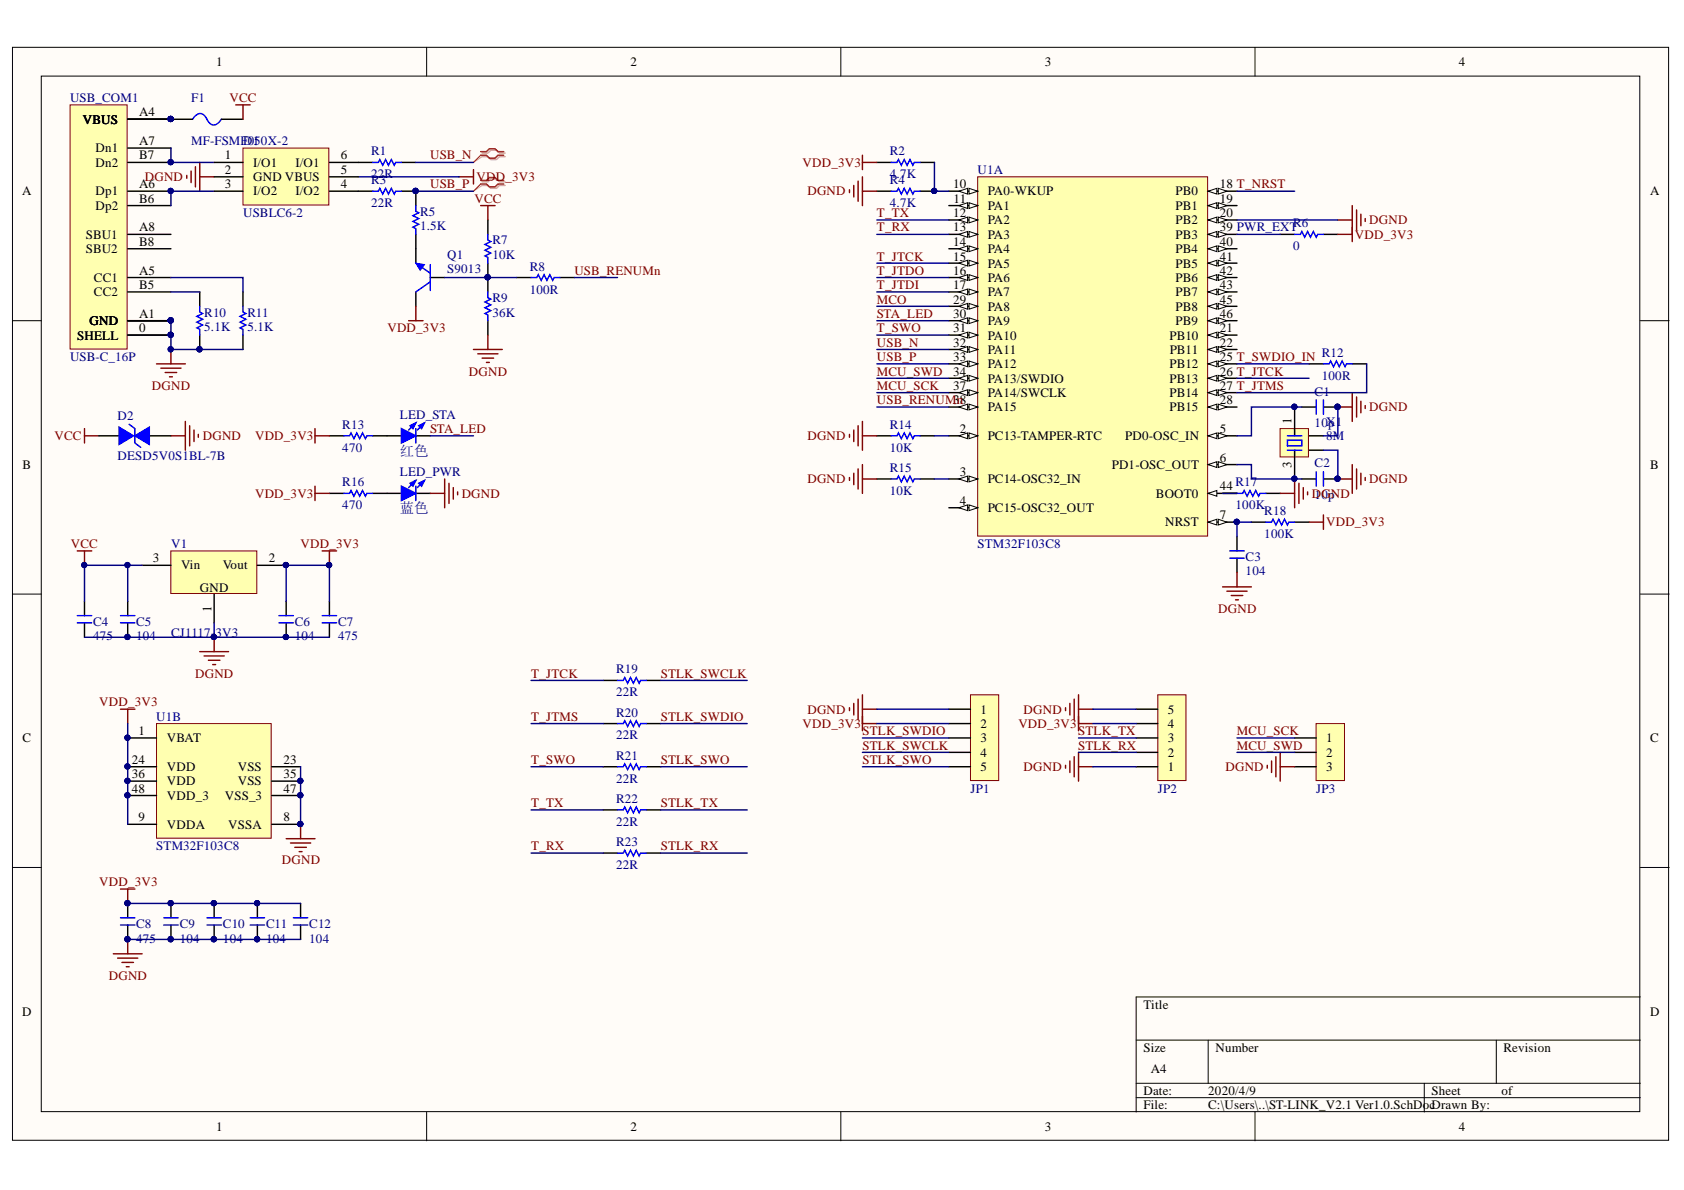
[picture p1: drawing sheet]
<svg xmlns="http://www.w3.org/2000/svg" width="297mm" height="210mm" viewBox="0 0 297 210" stroke-linecap="round" stroke-linejoin="round" font-family="sans-serif">
<defs><g id="words">
<g font-size="2.5" fill="#000080">
<text x="70.5" y="80.4">红色</text>
<text x="70.5" y="90.6">蓝色</text>
</g>
<g font-size="2.3">
<text x="38.1" y="11.7">1</text>
<text x="111.2" y="11.7">2</text>
<text x="184.3" y="11.7">3</text>
<text x="257.3" y="11.7">4</text>
<text x="14.6" y="21.8">VBUS</text>
<text x="24.5" y="20.5">A4</text>
<text x="16.8" y="26.9">Dn1</text>
<text x="16.8" y="29.4">Dn2</text>
<text x="24.5" y="25.6">A7</text>
<text x="24.5" y="28.1">B7</text>
<text x="39.7" y="28.1">1</text>
<text x="44.7" y="29.4">I/O1</text>
<text x="52.1" y="29.4">I/O1</text>
<text x="60.1" y="28.1">6</text>
<text x="3.9" y="34.5">A</text>
<text x="16.8" y="34.5">Dp1</text>
<text x="24.5" y="33.2">A6</text>
<text x="24.5" y="35.7">B6</text>
<text x="39.7" y="30.7">2</text>
<text x="39.7" y="33.2">3</text>
<text x="44.7" y="31.9">GND VBUS</text>
<text x="44.7" y="34.5">I/O2</text>
<text x="52.1" y="34.5">I/O2</text>
<text x="60.1" y="33.2">4</text>
<text x="60.1" y="30.7">5</text>
<text x="168.1" y="33.2">10</text>
<text x="168.2" y="35.7">11</text>
<text x="174.2" y="34.5">PA0-WKUP</text>
<text x="207.4" y="34.5">PB0</text>
<text x="215.1" y="33.2">18 T_NRST</text>
<text x="215.1" y="35.7">19</text>
<text x="291.1" y="34.5">A</text>
<text x="16.8" y="37">Dp2</text>
<text x="24.5" y="40.8">A8</text>
<text x="168.1" y="38.3">12</text>
<text x="168.1" y="40.8">13</text>
<text x="174.2" y="37">PA1</text>
<text x="174.2" y="39.5">PA2</text>
<text x="207.4" y="37">PB1</text>
<text x="207.4" y="39.5">PB2</text>
<text x="215.1" y="38.3">20</text>
<text x="215.1" y="40.8">39 PWR_EXT</text>
<text x="15.1" y="42.1">SBU1</text>
<text x="15.1" y="44.7">SBU2</text>
<text x="24.5" y="43.4">B8</text>
<text x="168.1" y="43.4">14</text>
<text x="168.1" y="46">15</text>
<text x="174.2" y="42.1">PA3</text>
<text x="174.2" y="44.7">PA4</text>
<text x="174.2" y="47.2">PA5</text>
<text x="207.4" y="42.1">PB3</text>
<text x="207.4" y="44.7">PB4</text>
<text x="207.4" y="47.2">PB5</text>
<text x="215.1" y="43.4">40</text>
<text x="215.1" y="46">41</text>
<text x="16.6" y="49.8">CC1</text>
<text x="16.6" y="52.3">CC2</text>
<text x="24.5" y="48.5">A5</text>
<text x="24.5" y="51">B5</text>
<text x="168.1" y="48.5">16</text>
<text x="168.1" y="51">17</text>
<text x="168.1" y="53.6">29</text>
<text x="174.2" y="49.8">PA6</text>
<text x="174.2" y="52.3">PA7</text>
<text x="207.4" y="49.8">PB6</text>
<text x="207.4" y="52.3">PB7</text>
<text x="215.1" y="48.5">42</text>
<text x="215.1" y="51">43</text>
<text x="215.1" y="53.6">45</text>
<text x="13.6" y="59.9">SHELL</text>
<text x="15.8" y="57.4">GND</text>
<text x="24.5" y="56.1">A1</text>
<text x="24.5" y="58.6">0</text>
<text x="168.1" y="56.1">30</text>
<text x="168.1" y="58.6">31</text>
<text x="174.2" y="54.8">PA8</text>
<text x="174.2" y="57.4">PA9</text>
<text x="174.2" y="59.9">PA10</text>
<text x="206.3" y="59.9">PB10</text>
<text x="207.4" y="54.8">PB8</text>
<text x="207.4" y="57.4">PB9</text>
<text x="215.1" y="56.1">46</text>
<text x="215.1" y="58.6">21</text>
<text x="168.1" y="61.2">32</text>
<text x="168.1" y="63.7">33</text>
<text x="174.2" y="62.4">PA11</text>
<text x="174.2" y="65">PA12</text>
<text x="206.3" y="65">PB12</text>
<text x="206.4" y="62.4">PB11</text>
<text x="215.1" y="61.2">22</text>
<text x="215.1" y="63.7">25 T_SWDIO_IN</text>
<text x="168.1" y="66.2">34</text>
<text x="168.1" y="68.8">37</text>
<text x="168.1" y="71.3">38</text>
<text x="174.2" y="67.5">PA13/SWDIO</text>
<text x="174.2" y="70">PA14/SWCLK</text>
<text x="206.3" y="67.5">PB13</text>
<text x="206.3" y="70">PB14</text>
<text x="215.1" y="66.2">26 T_JTCK</text>
<text x="215.1" y="68.8">27 T_JTMS</text>
<text x="215.1" y="71.3">28</text>
<text x="169.3" y="76.4">2</text>
<text x="174.2" y="72.6">PA15</text>
<text x="174.2" y="77.6">PC13-TAMPER-RTC</text>
<text x="198.5" y="77.6">PD0-OSC_IN</text>
<text x="206.3" y="72.6">PB15</text>
<text x="215.1" y="76.4">5</text>
<text x="227.8" y="74.9" transform="rotate(-90 227.8 74.9)">1</text>
<text x="4" y="82.7">B</text>
<text x="169.3" y="84">3</text>
<text x="196.1" y="82.7">PD1-OSC_OUT</text>
<text x="215.1" y="81.4">6</text>
<text x="227.8" y="82.6" transform="rotate(-90 227.8 82.6)">3</text>
<text x="291.1" y="82.7">B</text>
<text x="169.3" y="89">4</text>
<text x="174.2" y="85.2">PC14-OSC32_IN</text>
<text x="203.9" y="87.8">BOOT0</text>
<text x="215.1" y="86.5">44</text>
<text x="174.2" y="90.3">PC15-OSC32_OUT</text>
<text x="205.5" y="92.8">NRST</text>
<text x="215.1" y="91.6">7</text>
<text x="27" y="99.2">3</text>
<text x="32" y="100.4">Vin</text>
<text x="39.3" y="100.4">Vout</text>
<text x="47.4" y="99.2">2</text>
<text x="35.3" y="104.3">GND</text>
<text x="37.3" y="108" transform="rotate(-90 37.3 108)">1</text>
<text x="172.9" y="125.9">1</text>
<text x="206" y="125.9">5</text>
<text x="4" y="130.9">C</text>
<text x="24.4" y="129.7">1</text>
<text x="29.4" y="130.9">VBAT</text>
<text x="172.9" y="128.4">2</text>
<text x="172.9" y="130.9">3</text>
<text x="206" y="128.4">4</text>
<text x="206" y="130.9">3</text>
<text x="233.9" y="130.9">1</text>
<text x="291.1" y="130.9">C</text>
<text x="23.3" y="134.7">24</text>
<text x="23.3" y="137.3">36</text>
<text x="29.4" y="136">VDD</text>
<text x="41.9" y="136">VSS</text>
<text x="50" y="134.7">23</text>
<text x="50" y="137.3">35</text>
<text x="172.9" y="133.5">4</text>
<text x="172.9" y="136">5</text>
<text x="206" y="133.5">2</text>
<text x="206" y="136">1</text>
<text x="233.9" y="133.5">2</text>
<text x="233.9" y="136">3</text>
<text x="23.3" y="139.8">48</text>
<text x="29.4" y="138.5">VDD</text>
<text x="29.4" y="141.1">VDD_3</text>
<text x="39.7" y="141.1">VSS_3</text>
<text x="41.9" y="138.5">VSS</text>
<text x="50" y="139.8">47</text>
<text x="24.4" y="144.9">9</text>
<text x="29.4" y="146.2">VDDA</text>
<text x="40.3" y="146.2">VSSA</text>
<text x="50" y="144.9">8</text>
<text x="3.9" y="179.2">D</text>
<text x="201.7" y="177.9">Title</text>
<text x="291.1" y="179.2">D</text>
<text x="201.7" y="185.5">Size</text>
<text x="214.4" y="185.5">Number</text>
<text x="265.2" y="185.5">Revision</text>
<text x="203" y="189.3">A4</text>
<text x="201.7" y="193.1">Date:</text>
<text x="201.7" y="195.7">File:</text>
<text x="213.1" y="193.1">2020/4/9</text>
<text x="213.1" y="195.7">C:\Users\..\ST-LINK_V2.1 Ver1.0.SchDocDrawn By:</text>
<text x="252.5" y="193.1">Sheet</text>
<text x="264.8" y="193.1">of</text>
<text x="38.1" y="199.5">1</text>
<text x="111.2" y="199.5">2</text>
<text x="184.3" y="199.5">3</text>
<text x="257.3" y="199.5">4</text>
</g>
<g font-size="2.3" fill="#000080">
<text x="12.3" y="18">USB_COM1</text>
<text x="33.7" y="18">F1</text>
<text x="33.7" y="25.6">MF-FSMF050X-2</text>
<text x="42.9" y="25.6">D1</text>
<text x="65.5" y="27.4">R1</text>
<text x="157" y="27.4">R2</text>
<text x="65.5" y="31.4">22R</text>
<text x="65.5" y="32.4">R3</text>
<text x="157" y="31.4">4.7K</text>
<text x="157" y="32.4">R4</text>
<text x="172.4" y="30.7">U1A</text>
<text x="42.9" y="38.3">USBLC6-2</text>
<text x="65.5" y="36.5">22R</text>
<text x="74.1" y="38">R5</text>
<text x="74.1" y="40.6">1.5K</text>
<text x="157" y="36.5">4.7K</text>
<text x="228.1" y="40">R6</text>
<text x="78.9" y="45.7">Q1</text>
<text x="86.9" y="43.1">R7</text>
<text x="86.9" y="45.7">10K</text>
<text x="93.5" y="47.7">R8</text>
<text x="228.1" y="44.2">0</text>
<text x="78.9" y="48.2">S9013</text>
<text x="86.9" y="53.3">R9</text>
<text x="93.5" y="51.8">100R</text>
<text x="36" y="55.8">R10</text>
<text x="36" y="58.4">5.1K</text>
<text x="43.6" y="55.8">R11</text>
<text x="43.6" y="58.4">5.1K</text>
<text x="86.9" y="55.8">36K</text>
<text x="12.3" y="63.7">USB-C_16P</text>
<text x="233.2" y="62.9">R12</text>
<text x="231.9" y="69.8">C1</text>
<text x="233.2" y="67">100R</text>
<text x="20.7" y="74.1">D2</text>
<text x="60.4" y="75.6">R13</text>
<text x="70.5" y="73.8">LED_STA</text>
<text x="157" y="75.6">R14</text>
<text x="231.9" y="75.4">10X1</text>
<text x="233.9" y="77.6">8M</text>
<text x="234.3" y="75.4">p</text>
<text x="20.7" y="81.2">DESD5V0S1BL-7B</text>
<text x="60.4" y="79.7">470</text>
<text x="70.5" y="84">LED_PWR</text>
<text x="157" y="79.7">10K</text>
<text x="157" y="83.2">R15</text>
<text x="231.9" y="82.5">C2</text>
<text x="60.4" y="85.7">R16</text>
<text x="60.4" y="89.8">470</text>
<text x="157" y="87.3">10K</text>
<text x="217.9" y="85.7">R17</text>
<text x="217.9" y="89.8">100K</text>
<text x="231.9" y="88">1GND</text>
<text x="223" y="90.8">R18</text>
<text x="223" y="94.9">100K</text>
<text x="30.2" y="96.6">V1</text>
<text x="172.4" y="96.6">STM32F103C8</text>
<text x="219.7" y="98.9">C3</text>
<text x="219.7" y="101.5">104</text>
<text x="16.4" y="110.4">C4</text>
<text x="16.4" y="113">475</text>
<text x="24" y="110.4">C5</text>
<text x="24" y="113">104</text>
<text x="30.2" y="112.4">CJ1117-3V3</text>
<text x="52" y="110.4">C6</text>
<text x="52" y="113">104</text>
<text x="59.6" y="110.4">C7</text>
<text x="59.6" y="113">475</text>
<text x="108.7" y="118.8">R19</text>
<text x="108.7" y="122.8">22R</text>
<text x="27.6" y="127.1">U1B</text>
<text x="108.7" y="126.4">R20</text>
<text x="108.7" y="130.4">22R</text>
<text x="108.7" y="134">R21</text>
<text x="108.7" y="138">22R</text>
<text x="108.7" y="141.6">R22</text>
<text x="171.2" y="139.8">JP1</text>
<text x="204.2" y="139.8">JP2</text>
<text x="232.1" y="139.8">JP3</text>
<text x="27.6" y="150">STM32F103C8</text>
<text x="108.7" y="145.6">22R</text>
<text x="108.7" y="149.2">R23</text>
<text x="108.7" y="153.2">22R</text>
<text x="24" y="163.7">C8</text>
<text x="24" y="166.3">475</text>
<text x="31.7" y="163.7">C9</text>
<text x="31.7" y="166.3">104</text>
<text x="39.3" y="163.7">C10</text>
<text x="39.3" y="166.3">104</text>
<text x="46.9" y="163.7">C11</text>
<text x="46.9" y="166.3">104</text>
<text x="54.5" y="163.7">C12</text>
<text x="54.5" y="166.3">104</text>
</g>
<g font-size="2.3" fill="#800000">
<text x="40.5" y="18">VCC</text>
<text x="75.9" y="28.1">USB_N</text>
<text x="141.6" y="29.4">VDD_3V3</text>
<text x="25.5" y="31.9">DGND</text>
<text x="75.9" y="33.2">USB_P</text>
<text x="83.7" y="35.7">VCC</text>
<text x="84.1" y="31.9">VDD_3V3</text>
<text x="142.4" y="34.5">DGND</text>
<text x="154.7" y="38.3">T_TX</text>
<text x="154.7" y="40.8">T_RX</text>
<text x="241.5" y="39.5">DGND</text>
<text x="154.7" y="46">T_JTCK</text>
<text x="239" y="42.1">VDD_3V3</text>
<text x="101.3" y="48.5">USB_RENUMn</text>
<text x="154.7" y="48.5">T_JTDO</text>
<text x="154.7" y="51">T_JTDI</text>
<text x="154.7" y="53.6">MCO</text>
<text x="68.3" y="58.6">VDD_3V3</text>
<text x="154.7" y="56.1">STA_LED</text>
<text x="154.7" y="58.6">T_SWO</text>
<text x="154.7" y="63.7">USB_P</text>
<text x="154.7" y="61.2">USB_N</text>
<text x="26.8" y="68.8">DGND</text>
<text x="82.7" y="66.2">DGND</text>
<text x="154.7" y="66.2">MCU_SWD</text>
<text x="154.7" y="68.8">MCU_SCK</text>
<text x="154.7" y="71.3">USB_RENUMn</text>
<text x="9.6" y="77.6">VCC</text>
<text x="35.8" y="77.6">DGND</text>
<text x="45" y="77.6">VDD_3V3</text>
<text x="75.9" y="76.4">STA_LED</text>
<text x="142.4" y="77.6">DGND</text>
<text x="241.5" y="72.6">DGND</text>
<text x="45" y="87.8">VDD_3V3</text>
<text x="81.4" y="87.8">DGND</text>
<text x="142.4" y="85.2">DGND</text>
<text x="231.4" y="87.8">D0p</text>
<text x="241.5" y="85.2">DGND</text>
<text x="233.9" y="92.8">VDD_3V3</text>
<text x="12.5" y="96.6">VCC</text>
<text x="53" y="96.6">VDD_3V3</text>
<text x="214.9" y="108.1">DGND</text>
<text x="34.4" y="119.5">DGND</text>
<text x="93.7" y="119.5">T_JTCK</text>
<text x="116.5" y="119.5">STLK_SWCLK</text>
<text x="17.5" y="124.6">VDD_3V3</text>
<text x="142.4" y="125.9">DGND</text>
<text x="180.6" y="125.9">DGND</text>
<text x="93.7" y="127.1">T_JTMS</text>
<text x="116.5" y="127.1">STLK_SWDIO</text>
<text x="141.6" y="128.4">VDD_3V3</text>
<text x="152.1" y="129.7">STLK_SWDIO</text>
<text x="179.6" y="128.4">VDD_3V3</text>
<text x="190.2" y="129.7">STLK_TX</text>
<text x="218.2" y="129.7">MCU_SCK</text>
<text x="93.7" y="134.7">T_SWO</text>
<text x="116.5" y="134.7">STLK_SWO</text>
<text x="152.1" y="132.2">STLK_SWCLK</text>
<text x="152.1" y="134.7">STLK_SWO</text>
<text x="180.6" y="136">DGND</text>
<text x="190.2" y="132.2">STLK_RX</text>
<text x="216.2" y="136">DGND</text>
<text x="218.2" y="132.2">MCU_SWD</text>
<text x="93.7" y="142.4">T_TX</text>
<text x="116.5" y="142.4">STLK_TX</text>
<text x="93.7" y="150">T_RX</text>
<text x="116.5" y="150">STLK_RX</text>
<text x="49.7" y="152.5">DGND</text>
<text x="17.5" y="156.3">VDD_3V3</text>
<text x="19.2" y="172.8">DGND</text>
</g>
</g></defs>
<g fill="#fffcf8" stroke="#000" stroke-width=".18">
<path d="M2.2 8.3h292.1v192.8h-292.1z"/>
<path d="M7.3 13.4h281.9v182.7h-281.9z"/>
</g>
<g fill="none" stroke="#000" stroke-width=".18">
<path d="M75.3 8.3v5.1M148.3 8.3v5.1M221.4 8.3v5.1M2.2 56.6h5.1M289.3 56.6h5.1M2.2 104.8h5.1M289.3 104.8h5.1M2.2 153h5.1M289.3 153h5.1M289.3 175.9h-88.9v20.3M75.3 196.2v5M148.3 196.2v5"/>
<path d="M200.4 183.5h88.9M200.4 191.1h88.9M200.4 193.6h88.9M213.1 183.5v7.6M221.4 196.2v5M251.2 191.1v5.1M263.9 183.5v7.6"/>
</g>
<path d="M34 21l.1-.2a1.29 1.29 0 0 1 1.3-.7 1.29 1.29 0 0 1 1.2 1 1.23 1.23 0 0 0 1.1 .9 1.23 1.23 0 0 0 1.2-.8l.1-.2" fill="none" stroke="#00f" stroke-width=".25"/>
<path d="M30.2 21h3.8M39 21h3.9" fill="none" stroke="#000" stroke-width=".25"/>
<g fill="#000080" stroke="#000080" stroke-width=".18">
<circle cx="30.1" cy="21" r=".46"/>
<circle cx="30.1" cy="61.6" r=".46"/>
</g>
<path d="M41.6 18.5h2.5M42.9 18.5v2.5M27.6 64.2h5.1M28.4 64.9h3.5M29.1 65.7h2.1M29.9 66.5h.5M30.2 61.6v2.6" fill="none" stroke="#800000" stroke-width=".25"/>
<path d="M12.4 18.5h10v43.1h-10z" fill="#ffffb0" stroke="#800000" stroke-width=".18"/>
<g fill="none" stroke="#000" stroke-width=".25">
<path d="M22.5 21h7.7M22.5 33.7h7.7M22.5 26.1h7.7M22.5 36.3h7.7M22.5 28.7h7.7M22.5 56.6h7.7M22.5 49h7.7M22.5 41.3h7.7M22.5 51.5h7.7M22.5 43.9h7.7M22.5 59.1h7.7M35.2 51.5v2.5"/>
<path d="M35.2 59.1v2.5M42.9 51.5v2.5M42.9 59.1v2.5M17.4 76.9h3.9M26.3 76.9h3.9"/>
</g>
<g fill="#000080" stroke="#000080" stroke-width=".18">
<circle cx="30.1" cy="56.5" r=".46"/>
<circle cx="30.1" cy="21" r=".46"/>
<circle cx="30.1" cy="33.7" r=".46"/>
<circle cx="30.1" cy="28.6" r=".46"/>
<circle cx="30.1" cy="59.1" r=".46"/>
<circle cx="35.2" cy="61.6" r=".46"/>
</g>
<path d="M32.9 30.9v.5M33.7 30.2v2M34.5 29.4v3.6M35.2 28.7v5M35.2 31.2h2.6M14.9 75.6v2.5M14.9 76.9h2.5M30.2 76.9h2.5M32.7 74.3v5.1M33.5 75.1v3.5M34.2 75.9v2M35 76.6v.5" fill="none" stroke="#800000" stroke-width=".25"/>
<path d="M35.2 54v1l.5 .3-1 .5 1 .5-1 .5 1 .5-1 .5 .5 .3v1M42.9 54v1l.5 .3-1.1 .5 1.1 .5-1.1 .5 1.1 .5-1.1 .5 .6 .3v1" fill="none" stroke="#00f" stroke-width=".25"/>
<path d="M85 27h1.1l.5-.5h1l.5 .5h1M85 27.6h1.1l.5 .5h1l.5-.5h1M85 32.1h1.1l.5-.5h1l.5 .5h1M85 32.7h1.1l.5 .5h1l.5-.5h1" fill="none" stroke="#d0a19e" stroke-width=".25"/>
<path d="M85 27.6l-1.5 1.1M85 32.7l-1.5 1" fill="none" stroke="#d0a19e" stroke-width=".18"/>
<path d="M84.8 26.7h1l.5-.5h1l.5 .5h1.1M84.8 27.4h1l.5 .5h1l.5-.5h1.1M84.8 31.8h1l.5-.5h1l.5 .5h1.1M84.8 32.5h1l.5 .5h1l.5-.5h1.1" fill="none" stroke="#f00" stroke-width=".25"/>
<path d="M84.8 27.4l-1.3 1.3M84.8 32.5l-1.3 1.2" fill="none" stroke="#f00" stroke-width=".18"/>
<path d="M23.8 76.9l2.5-1.6v3.1z" fill="#00f"/>
<path d="M22.8 74.8l1 .8v2.5l1 .8M23.8 76.9l2.5-1.6v3.1z" fill="none" stroke="#00f" stroke-width=".25"/>
<path d="M21 75.3l2.5 1.6-2.5 1.5z" fill="#00f"/>
<path d="M65.7 28.7h1l.3-.6 .5 1.1 .5-1.1 .5 1.1 .5-1.1 .5 1.1 .3-.5h1M65.7 33.7h1l.3-.5 .5 1 .5-1 .5 1 .5-1 .5 1 .3-.5h1M73.3 36.3v1l.6 .2-1.1 .5 1.1 .5-1.1 .6 1.1 .5-1.1 .5 .5 .2v1M21 75.3l2.5 1.6-2.5 1.5z" fill="none" stroke="#00f" stroke-width=".25"/>
<path d="M81 31.2h2.5M83.5 29.9v2.6" fill="none" stroke="#800000" stroke-width=".25"/>
<path d="M63.2 28.7h2.5M63.2 33.7h2.5M70.8 33.7h2.5v2.6M70.8 28.7h2.5M73.3 41.3v2.6M68.3 87h2.5M73.3 87h2.6" fill="none" stroke="#000" stroke-width=".25"/>
<circle cx="73.3" cy="33.7" r=".46" fill="#000080" stroke="#000080" stroke-width=".18"/>
<path d="M70.8 85.8l2.5 1.2-2.5 1.3z" fill="#00f"/>
<path d="M70.8 85.8l2.5 1.2-2.5 1.3zM73.3 84.7l-1.2 1.3M74.9 84.7l-1.3 1.3" fill="none" stroke="#00f" stroke-width=".25"/>
<path d="M72.3 85.2l1-.5-.5 1.1z" fill="#00f"/>
<path d="M72.3 85.2l1-.5-.5 1.1z" fill="none" stroke="#00f" stroke-width=".25"/>
<path d="M73.9 85.2l1-.5-.5 1.1z" fill="#00f"/>
<path d="M60.6 87h1.1l.2-.5 .5 1 .5-1 .5 1 .5-1 .6 1 .2-.5h1M73.3 85.8v2.5M73.9 85.2l1-.5-.5 1.1z" fill="none" stroke="#00f" stroke-width=".25"/>
<path d="M68.3 76.9h2.5M73.3 76.9h2.6M58.1 87h2.5M65.7 87h2.6" fill="none" stroke="#000" stroke-width=".25"/>
<path d="M55.6 87h2.5M55.6 85.8v2.5M75.9 87h2.5M78.4 84.5v5.1M79.2 85.2v3.6M80 86v2M80.7 86.8v.5" fill="none" stroke="#800000" stroke-width=".25"/>
<path d="M70.8 75.6l2.5 1.3-2.5 1.2z" fill="#00f"/>
<path d="M70.8 75.6l2.5 1.3-2.5 1.2zM73.3 74.6l-1.2 1.3M74.9 74.6l-1.3 1.3" fill="none" stroke="#00f" stroke-width=".25"/>
<path d="M72.3 75.1l1-.5-.5 1z" fill="#00f"/>
<path d="M72.3 75.1l1-.5-.5 1z" fill="none" stroke="#00f" stroke-width=".25"/>
<path d="M73.9 75.1l1-.5-.5 1z" fill="#00f"/>
<path d="M60.6 76.9h1.1l.2-.5 .5 1 .5-1 .5 1 .5-1 .6 1 .2-.5h1M73.3 75.6v2.5M73.9 75.1l1-.5-.5 1z" fill="none" stroke="#00f" stroke-width=".25"/>
<path d="M58.1 76.9h2.5M65.7 76.9h2.6" fill="none" stroke="#000" stroke-width=".25"/>
<path d="M55.6 75.6v2.5M55.6 76.9h2.5" fill="none" stroke="#800000" stroke-width=".25"/>
<path d="M172.5 31.2h40.5v63.4h-40.5z" fill="#ffffb0" stroke="#800000" stroke-width=".18"/>
<path d="M213.1 87h5.1" fill="none" stroke="#000" stroke-width=".25"/>
<path d="M213.1 87l1.5-.5v1z" fill="#fffcf8"/>
<path d="M213.1 87l1.5-.5v1z" fill="none" stroke="#000" stroke-width=".18"/>
<path d="M213.1 92.1h5.1" fill="none" stroke="#000" stroke-width=".25"/>
<path d="M213.1 92.1l1.5-.5v1z" fill="#fffcf8"/>
<path d="M213.1 92.1l1.5-.5v1z" fill="none" stroke="#000" stroke-width=".18"/>
<path d="M214.9 91.6l1.5 .5-1.5 .5z" fill="#fffcf8"/>
<path d="M214.9 91.6l1.5 .5-1.5 .5z" fill="none" stroke="#000" stroke-width=".18"/>
<circle cx="218.1" cy="92" r=".46" fill="#000080" stroke="#000080" stroke-width=".18"/>
<path d="M213.1 76.9h5.1" fill="none" stroke="#000" stroke-width=".25"/>
<path d="M213.1 76.9l1.5-.5v1z" fill="#fffcf8"/>
<path d="M213.1 76.9l1.5-.5v1z" fill="none" stroke="#000" stroke-width=".18"/>
<path d="M214.9 76.4l1.5 .5-1.5 .5z" fill="#fffcf8"/>
<path d="M214.9 76.4l1.5 .5-1.5 .5z" fill="none" stroke="#000" stroke-width=".18"/>
<path d="M213.1 81.9h5.1" fill="none" stroke="#000" stroke-width=".25"/>
<path d="M213.1 81.9l1.5-.5v1.1z" fill="#fffcf8"/>
<path d="M213.1 81.9l1.5-.5v1.1z" fill="none" stroke="#000" stroke-width=".18"/>
<path d="M214.9 81.4l1.5 .5-1.5 .6z" fill="#fffcf8"/>
<path d="M214.9 81.4l1.5 .5-1.5 .6z" fill="none" stroke="#000" stroke-width=".18"/>
<path d="M167.4 33.7h5.1" fill="none" stroke="#000" stroke-width=".25"/>
<path d="M170.9 33.2l1.6 .5-1.6 .5z" fill="#fffcf8"/>
<path d="M170.9 33.2l1.6 .5-1.6 .5z" fill="none" stroke="#000" stroke-width=".18"/>
<path d="M169.1 33.7l1.6-.5v1z" fill="#fffcf8"/>
<path d="M169.1 33.7l1.6-.5v1z" fill="none" stroke="#000" stroke-width=".18"/>
<path d="M167.4 36.3h5.1" fill="none" stroke="#000" stroke-width=".25"/>
<path d="M170.9 35.8l1.6 .5-1.6 .5z" fill="#fffcf8"/>
<path d="M170.9 35.8l1.6 .5-1.6 .5z" fill="none" stroke="#000" stroke-width=".18"/>
<path d="M169.1 36.3l1.6-.5v1z" fill="#fffcf8"/>
<path d="M169.1 36.3l1.6-.5v1z" fill="none" stroke="#000" stroke-width=".18"/>
<path d="M167.4 38.8h5.1" fill="none" stroke="#000" stroke-width=".25"/>
<path d="M170.9 38.3l1.6 .5-1.6 .5z" fill="#fffcf8"/>
<path d="M170.9 38.3l1.6 .5-1.6 .5z" fill="none" stroke="#000" stroke-width=".18"/>
<path d="M169.1 38.8l1.6-.5v1z" fill="#fffcf8"/>
<path d="M169.1 38.8l1.6-.5v1z" fill="none" stroke="#000" stroke-width=".18"/>
<path d="M167.4 41.3h5.1" fill="none" stroke="#000" stroke-width=".25"/>
<path d="M170.9 40.8l1.6 .5-1.6 .5z" fill="#fffcf8"/>
<path d="M170.9 40.8l1.6 .5-1.6 .5z" fill="none" stroke="#000" stroke-width=".18"/>
<path d="M169.1 41.3l1.6-.5v1z" fill="#fffcf8"/>
<path d="M169.1 41.3l1.6-.5v1z" fill="none" stroke="#000" stroke-width=".18"/>
<path d="M167.4 43.9h5.1" fill="none" stroke="#000" stroke-width=".25"/>
<path d="M170.9 43.4l1.6 .5-1.6 .5z" fill="#fffcf8"/>
<path d="M170.9 43.4l1.6 .5-1.6 .5z" fill="none" stroke="#000" stroke-width=".18"/>
<path d="M169.1 43.9l1.6-.5v1z" fill="#fffcf8"/>
<path d="M169.1 43.9l1.6-.5v1z" fill="none" stroke="#000" stroke-width=".18"/>
<path d="M167.4 46.4h5.1" fill="none" stroke="#000" stroke-width=".25"/>
<path d="M170.9 45.9l1.6 .5-1.6 .5z" fill="#fffcf8"/>
<path d="M170.9 45.9l1.6 .5-1.6 .5z" fill="none" stroke="#000" stroke-width=".18"/>
<path d="M169.1 46.4l1.6-.5v1z" fill="#fffcf8"/>
<path d="M169.1 46.4l1.6-.5v1z" fill="none" stroke="#000" stroke-width=".18"/>
<path d="M167.4 49h5.1" fill="none" stroke="#000" stroke-width=".25"/>
<path d="M170.9 48.4l1.6 .6-1.6 .5z" fill="#fffcf8"/>
<path d="M170.9 48.4l1.6 .6-1.6 .5z" fill="none" stroke="#000" stroke-width=".18"/>
<path d="M169.1 49l1.6-.6v1.1z" fill="#fffcf8"/>
<path d="M169.1 49l1.6-.6v1.1z" fill="none" stroke="#000" stroke-width=".18"/>
<path d="M167.4 51.5h5.1" fill="none" stroke="#000" stroke-width=".25"/>
<path d="M170.9 51l1.6 .5-1.6 .5z" fill="#fffcf8"/>
<path d="M170.9 51l1.6 .5-1.6 .5z" fill="none" stroke="#000" stroke-width=".18"/>
<path d="M169.1 51.5l1.6-.5v1z" fill="#fffcf8"/>
<path d="M169.1 51.5l1.6-.5v1z" fill="none" stroke="#000" stroke-width=".18"/>
<path d="M167.4 54h5.1" fill="none" stroke="#000" stroke-width=".25"/>
<path d="M170.9 53.5l1.6 .5-1.6 .5z" fill="#fffcf8"/>
<path d="M170.9 53.5l1.6 .5-1.6 .5z" fill="none" stroke="#000" stroke-width=".18"/>
<path d="M169.1 54l1.6-.5v1z" fill="#fffcf8"/>
<path d="M169.1 54l1.6-.5v1z" fill="none" stroke="#000" stroke-width=".18"/>
<path d="M167.4 56.6h5.1" fill="none" stroke="#000" stroke-width=".25"/>
<path d="M170.9 56.1l1.6 .5-1.6 .5z" fill="#fffcf8"/>
<path d="M170.9 56.1l1.6 .5-1.6 .5z" fill="none" stroke="#000" stroke-width=".18"/>
<path d="M169.1 56.6l1.6-.5v1z" fill="#fffcf8"/>
<path d="M169.1 56.6l1.6-.5v1z" fill="none" stroke="#000" stroke-width=".18"/>
<path d="M167.4 59.1h5.1" fill="none" stroke="#000" stroke-width=".25"/>
<path d="M170.9 58.6l1.6 .5-1.6 .5z" fill="#fffcf8"/>
<path d="M170.9 58.6l1.6 .5-1.6 .5z" fill="none" stroke="#000" stroke-width=".18"/>
<path d="M169.1 59.1l1.6-.5v1z" fill="#fffcf8"/>
<path d="M169.1 59.1l1.6-.5v1z" fill="none" stroke="#000" stroke-width=".18"/>
<path d="M167.4 61.6h5.1" fill="none" stroke="#000" stroke-width=".25"/>
<path d="M170.9 61.1l1.6 .5-1.6 .6z" fill="#fffcf8"/>
<path d="M170.9 61.1l1.6 .5-1.6 .6z" fill="none" stroke="#000" stroke-width=".18"/>
<path d="M169.1 61.6l1.6-.5v1.1z" fill="#fffcf8"/>
<path d="M169.1 61.6l1.6-.5v1.1z" fill="none" stroke="#000" stroke-width=".18"/>
<path d="M167.4 64.2h5.1" fill="none" stroke="#000" stroke-width=".25"/>
<path d="M170.9 63.7l1.6 .5-1.6 .5z" fill="#fffcf8"/>
<path d="M170.9 63.7l1.6 .5-1.6 .5z" fill="none" stroke="#000" stroke-width=".18"/>
<path d="M169.1 64.2l1.6-.5v1z" fill="#fffcf8"/>
<path d="M169.1 64.2l1.6-.5v1z" fill="none" stroke="#000" stroke-width=".18"/>
<path d="M167.4 66.7h5.1" fill="none" stroke="#000" stroke-width=".25"/>
<path d="M170.9 66.2l1.6 .5-1.6 .5z" fill="#fffcf8"/>
<path d="M170.9 66.2l1.6 .5-1.6 .5z" fill="none" stroke="#000" stroke-width=".18"/>
<path d="M169.1 66.7l1.6-.5v1z" fill="#fffcf8"/>
<path d="M169.1 66.7l1.6-.5v1z" fill="none" stroke="#000" stroke-width=".18"/>
<path d="M167.4 69.3h5.1" fill="none" stroke="#000" stroke-width=".25"/>
<path d="M170.9 68.8l1.6 .5-1.6 .5z" fill="#fffcf8"/>
<path d="M170.9 68.8l1.6 .5-1.6 .5z" fill="none" stroke="#000" stroke-width=".18"/>
<path d="M169.1 69.3l1.6-.5v1z" fill="#fffcf8"/>
<path d="M169.1 69.3l1.6-.5v1z" fill="none" stroke="#000" stroke-width=".18"/>
<path d="M167.4 71.8h5.1" fill="none" stroke="#000" stroke-width=".25"/>
<path d="M170.9 71.3l1.6 .5-1.6 .5z" fill="#fffcf8"/>
<path d="M170.9 71.3l1.6 .5-1.6 .5z" fill="none" stroke="#000" stroke-width=".18"/>
<path d="M169.1 71.8l1.6-.5v1z" fill="#fffcf8"/>
<path d="M169.1 71.8l1.6-.5v1z" fill="none" stroke="#000" stroke-width=".18"/>
<path d="M213.1 33.7h5.1" fill="none" stroke="#000" stroke-width=".25"/>
<path d="M213.1 33.7l1.5-.5v1z" fill="#fffcf8"/>
<path d="M213.1 33.7l1.5-.5v1z" fill="none" stroke="#000" stroke-width=".18"/>
<path d="M214.9 33.2l1.5 .5-1.5 .5z" fill="#fffcf8"/>
<path d="M214.9 33.2l1.5 .5-1.5 .5z" fill="none" stroke="#000" stroke-width=".18"/>
<path d="M213.1 36.3h5.1" fill="none" stroke="#000" stroke-width=".25"/>
<path d="M213.1 36.3l1.5-.5v1z" fill="#fffcf8"/>
<path d="M213.1 36.3l1.5-.5v1z" fill="none" stroke="#000" stroke-width=".18"/>
<path d="M214.9 35.8l1.5 .5-1.5 .5z" fill="#fffcf8"/>
<path d="M214.9 35.8l1.5 .5-1.5 .5z" fill="none" stroke="#000" stroke-width=".18"/>
<path d="M213.1 38.8h5.1" fill="none" stroke="#000" stroke-width=".25"/>
<path d="M213.1 38.8l1.5-.5v1z" fill="#fffcf8"/>
<path d="M213.1 38.8l1.5-.5v1z" fill="none" stroke="#000" stroke-width=".18"/>
<path d="M214.9 38.3l1.5 .5-1.5 .5z" fill="#fffcf8"/>
<path d="M214.9 38.3l1.5 .5-1.5 .5z" fill="none" stroke="#000" stroke-width=".18"/>
<path d="M213.1 41.3h5.1" fill="none" stroke="#000" stroke-width=".25"/>
<path d="M213.1 41.3l1.5-.5v1z" fill="#fffcf8"/>
<path d="M213.1 41.3l1.5-.5v1z" fill="none" stroke="#000" stroke-width=".18"/>
<path d="M214.9 40.8l1.5 .5-1.5 .5z" fill="#fffcf8"/>
<path d="M214.9 40.8l1.5 .5-1.5 .5z" fill="none" stroke="#000" stroke-width=".18"/>
<path d="M213.1 43.9h5.1" fill="none" stroke="#000" stroke-width=".25"/>
<path d="M213.1 43.9l1.5-.5v1z" fill="#fffcf8"/>
<path d="M213.1 43.9l1.5-.5v1z" fill="none" stroke="#000" stroke-width=".18"/>
<path d="M214.9 43.4l1.5 .5-1.5 .5z" fill="#fffcf8"/>
<path d="M214.9 43.4l1.5 .5-1.5 .5z" fill="none" stroke="#000" stroke-width=".18"/>
<path d="M213.1 46.4h5.1" fill="none" stroke="#000" stroke-width=".25"/>
<path d="M213.1 46.4l1.5-.5v1z" fill="#fffcf8"/>
<path d="M213.1 46.4l1.5-.5v1z" fill="none" stroke="#000" stroke-width=".18"/>
<path d="M214.9 45.9l1.5 .5-1.5 .5z" fill="#fffcf8"/>
<path d="M214.9 45.9l1.5 .5-1.5 .5z" fill="none" stroke="#000" stroke-width=".18"/>
<path d="M213.1 49h5.1" fill="none" stroke="#000" stroke-width=".25"/>
<path d="M213.1 49l1.5-.6v1.1z" fill="#fffcf8"/>
<path d="M213.1 49l1.5-.6v1.1z" fill="none" stroke="#000" stroke-width=".18"/>
<path d="M214.9 48.4l1.5 .6-1.5 .5z" fill="#fffcf8"/>
<path d="M214.9 48.4l1.5 .6-1.5 .5z" fill="none" stroke="#000" stroke-width=".18"/>
<path d="M213.1 51.5h5.1" fill="none" stroke="#000" stroke-width=".25"/>
<path d="M213.1 51.5l1.5-.5v1z" fill="#fffcf8"/>
<path d="M213.1 51.5l1.5-.5v1z" fill="none" stroke="#000" stroke-width=".18"/>
<path d="M214.9 51l1.5 .5-1.5 .5z" fill="#fffcf8"/>
<path d="M214.9 51l1.5 .5-1.5 .5z" fill="none" stroke="#000" stroke-width=".18"/>
<path d="M213.1 54h5.1" fill="none" stroke="#000" stroke-width=".25"/>
<path d="M213.1 54l1.5-.5v1z" fill="#fffcf8"/>
<path d="M213.1 54l1.5-.5v1z" fill="none" stroke="#000" stroke-width=".18"/>
<path d="M214.9 53.5l1.5 .5-1.5 .5z" fill="#fffcf8"/>
<path d="M214.9 53.5l1.5 .5-1.5 .5z" fill="none" stroke="#000" stroke-width=".18"/>
<path d="M213.1 56.6h5.1" fill="none" stroke="#000" stroke-width=".25"/>
<path d="M213.1 56.6l1.5-.5v1z" fill="#fffcf8"/>
<path d="M213.1 56.6l1.5-.5v1z" fill="none" stroke="#000" stroke-width=".18"/>
<path d="M214.9 56.1l1.5 .5-1.5 .5z" fill="#fffcf8"/>
<path d="M214.9 56.1l1.5 .5-1.5 .5z" fill="none" stroke="#000" stroke-width=".18"/>
<path d="M213.1 59.1h5.1" fill="none" stroke="#000" stroke-width=".25"/>
<path d="M213.1 59.1l1.5-.5v1z" fill="#fffcf8"/>
<path d="M213.1 59.1l1.5-.5v1z" fill="none" stroke="#000" stroke-width=".18"/>
<path d="M214.9 58.6l1.5 .5-1.5 .5z" fill="#fffcf8"/>
<path d="M214.9 58.6l1.5 .5-1.5 .5z" fill="none" stroke="#000" stroke-width=".18"/>
<path d="M213.1 61.6h5.1" fill="none" stroke="#000" stroke-width=".25"/>
<path d="M213.1 61.6l1.5-.5v1.1z" fill="#fffcf8"/>
<path d="M213.1 61.6l1.5-.5v1.1z" fill="none" stroke="#000" stroke-width=".18"/>
<path d="M214.9 61.1l1.5 .5-1.5 .6z" fill="#fffcf8"/>
<path d="M214.9 61.1l1.5 .5-1.5 .6z" fill="none" stroke="#000" stroke-width=".18"/>
<path d="M213.1 64.2h5.1" fill="none" stroke="#000" stroke-width=".25"/>
<path d="M213.1 64.2l1.5-.5v1z" fill="#fffcf8"/>
<path d="M213.1 64.2l1.5-.5v1z" fill="none" stroke="#000" stroke-width=".18"/>
<path d="M214.9 63.7l1.5 .5-1.5 .5z" fill="#fffcf8"/>
<path d="M214.9 63.7l1.5 .5-1.5 .5z" fill="none" stroke="#000" stroke-width=".18"/>
<path d="M213.1 66.7h5.1" fill="none" stroke="#000" stroke-width=".25"/>
<path d="M213.1 66.7l1.5-.5v1z" fill="#fffcf8"/>
<path d="M213.1 66.7l1.5-.5v1z" fill="none" stroke="#000" stroke-width=".18"/>
<path d="M214.9 66.2l1.5 .5-1.5 .5z" fill="#fffcf8"/>
<path d="M214.9 66.2l1.5 .5-1.5 .5z" fill="none" stroke="#000" stroke-width=".18"/>
<path d="M213.1 69.3h5.1" fill="none" stroke="#000" stroke-width=".25"/>
<path d="M213.1 69.3l1.5-.5v1z" fill="#fffcf8"/>
<path d="M213.1 69.3l1.5-.5v1z" fill="none" stroke="#000" stroke-width=".18"/>
<path d="M214.9 68.8l1.5 .5-1.5 .5z" fill="#fffcf8"/>
<path d="M214.9 68.8l1.5 .5-1.5 .5z" fill="none" stroke="#000" stroke-width=".18"/>
<path d="M213.1 71.8h5.1" fill="none" stroke="#000" stroke-width=".25"/>
<path d="M213.1 71.8l1.5-.5v1z" fill="#fffcf8"/>
<path d="M213.1 71.8l1.5-.5v1z" fill="none" stroke="#000" stroke-width=".18"/>
<path d="M214.9 71.3l1.5 .5-1.5 .5z" fill="#fffcf8"/>
<path d="M214.9 71.3l1.5 .5-1.5 .5z" fill="none" stroke="#000" stroke-width=".18"/>
<path d="M167.4 76.9h5.1" fill="none" stroke="#000" stroke-width=".25"/>
<path d="M170.9 76.4l1.6 .5-1.6 .5z" fill="#fffcf8"/>
<path d="M170.9 76.4l1.6 .5-1.6 .5z" fill="none" stroke="#000" stroke-width=".18"/>
<path d="M169.1 76.9l1.6-.5v1z" fill="#fffcf8"/>
<path d="M169.1 76.9l1.6-.5v1z" fill="none" stroke="#000" stroke-width=".18"/>
<path d="M167.4 84.5h5.1" fill="none" stroke="#000" stroke-width=".25"/>
<path d="M170.9 84l1.6 .5-1.6 .5z" fill="#fffcf8"/>
<path d="M170.9 84l1.6 .5-1.6 .5z" fill="none" stroke="#000" stroke-width=".18"/>
<path d="M169.1 84.5l1.6-.5v1z" fill="#fffcf8"/>
<path d="M169.1 84.5l1.6-.5v1z" fill="none" stroke="#000" stroke-width=".18"/>
<path d="M167.4 89.6h5.1" fill="none" stroke="#000" stroke-width=".25"/>
<path d="M170.9 89.1l1.6 .5-1.6 .5z" fill="#fffcf8"/>
<path d="M170.9 89.1l1.6 .5-1.6 .5z" fill="none" stroke="#000" stroke-width=".18"/>
<path d="M169.1 89.6l1.6-.5v1z" fill="#fffcf8"/>
<path d="M169.1 89.6l1.6-.5v1z" fill="none" stroke="#000" stroke-width=".18"/>
<circle cx="218.1" cy="92" r=".46" fill="#000080" stroke="#000080" stroke-width=".18"/>
<path d="M27.6 127.6h20.2v20.3h-20.2z" fill="#ffffb0" stroke="#800000" stroke-width=".18"/>
<g fill="none" stroke="#000" stroke-width=".25">
<path d="M22.5 130.2h5.1M22.5 135.2h5.1M22.5 137.8h5.1M47.9 135.2h5.1M47.9 137.8h5.1M22.5 140.3h5.1M22.5 145.4h5.1M22.5 159.4v2.5M30.2 159.4v2.5M37.8 159.4v2.5M45.4 159.4v2.5M47.9 140.3h5.1"/>
<path d="M47.9 145.4h5.1M53 159.4v2.5M22.5 163.2v2.5M30.2 163.2v2.5M37.8 163.2v2.5M45.4 163.2v2.5M53 163.2v2.5"/>
</g>
<g fill="#000080" stroke="#000080" stroke-width=".18">
<circle cx="22.5" cy="130.1" r=".46"/>
<circle cx="22.5" cy="135.2" r=".46"/>
<circle cx="22.5" cy="137.7" r=".46"/>
<circle cx="22.5" cy="140.3" r=".46"/>
<circle cx="53" cy="137.7" r=".46"/>
<circle cx="53" cy="140.3" r=".46"/>
<circle cx="53" cy="145.3" r=".46"/>
<circle cx="22.5" cy="159.3" r=".46"/>
<circle cx="22.5" cy="165.7" r=".46"/>
<circle cx="30.1" cy="159.3" r=".46"/>
<circle cx="30.1" cy="165.7" r=".46"/>
<circle cx="37.7" cy="159.3" r=".46"/>
<circle cx="37.7" cy="165.7" r=".47"/>
<circle cx="45.3" cy="159.3" r=".46"/>
<circle cx="45.3" cy="165.7" r=".46"/>
</g>
<g fill="none" stroke="#800000" stroke-width=".25">
<path d="M21.3 125.1h2.5M22.5 125.1v2.5M21.3 156.8h2.5M22.5 156.8v2.6M50.5 147.9h5.1M51.2 148.7h3.6M52 149.5h2M52.8 150.2h.5M53 145.4v2.5M20 168.2h5.1M20.7 169h3.6M21.5 169.8h2"/>
<path d="M22.3 170.5h.5M22.5 165.7v2.5"/>
</g>
<path d="M21.3 163.2h2.5M21.3 161.9h2.5M28.9 163.2h2.5M28.9 161.9h2.5M36.5 163.2h2.5M36.5 161.9h2.5M44.1 163.2h2.6M44.1 161.9h2.6M51.8 163.2h2.5M51.8 161.9h2.5" fill="none" stroke="#00f" stroke-width=".25"/>
<path d="M30.1 97.2h15.2v7.5h-15.2z" fill="#ffffb0" stroke="#800000" stroke-width=".18"/>
<g fill="none" stroke="#000" stroke-width=".25">
<path d="M230.9 76.9h2.5M230.9 79.4h2.5M25.1 99.7h5.1M45.4 99.7h5.1M14.9 106.1v2.5M14.9 109.9v2.5M22.5 106.1v2.5M22.5 109.9v2.5M37.8 104.8v5.1M50.5 106.1v2.5M50.5 109.9v2.5M58.1 106.1v2.5"/>
<path d="M58.1 109.9v2.5"/>
</g>
<g fill="#000080" stroke="#000080" stroke-width=".18">
<circle cx="50.4" cy="99.7" r=".46"/>
<circle cx="37.7" cy="112.4" r=".46"/>
<circle cx="22.5" cy="112.4" r=".46"/>
<circle cx="50.4" cy="112.4" r=".46"/>
<circle cx="14.9" cy="99.7" r=".46"/>
<circle cx="58" cy="99.7" r=".46"/>
</g>
<path d="M13.6 97.2h2.6M14.9 97.2v2.5M56.8 97.2h2.6M58.1 97.2v2.5M35.2 114.9h5.1M36 115.7h3.6M36.8 116.5h2M37.5 117.2h.5M37.8 112.4v2.5" fill="none" stroke="#800000" stroke-width=".25"/>
<path d="M13.6 109.9h2.6M13.6 108.6h2.6M21.3 109.9h2.5M21.3 108.6h2.5M49.2 109.9h2.6M49.2 108.6h2.6M56.8 109.9h2.6M56.8 108.6h2.6" fill="none" stroke="#00f" stroke-width=".25"/>
<path d="M225.8 75.6h5v5h-5z" fill="#ffffb0" stroke="#800000" stroke-width=".18"/>
<path d="M73.3 43.9v2.5M73.3 51.5v2.5M75.9 49h2.5M228.4 71.8v5.1M228.4 79.4v5.1M229.6 71.8h2.6M233.4 71.8h2.6M229.6 84.5h2.6M233.4 84.5h2.6" fill="none" stroke="#000" stroke-width=".25"/>
<g fill="#000080" stroke="#000080" stroke-width=".18">
<circle cx="228.3" cy="71.8" r=".46"/>
<circle cx="228.3" cy="84.4" r=".46"/>
<circle cx="235.9" cy="71.8" r=".47"/>
<circle cx="235.9" cy="84.4" r=".46"/>
</g>
<path d="M73.3 46.4l2.6 1.8M75.9 49.7l-2.6 1.8M75.9 46.7v4.5M227.1 77.6h2.5v1h-2.5zM227.1 76.9h2.5M227.1 79.4h2.5M232.2 70.5v2.6M233.4 70.5v2.6M232.2 83.2v2.6M233.4 83.2v2.6" fill="none" stroke="#00f" stroke-width=".25"/>
<path d="M236 71.8h2.5M238.5 69.3v5M239.3 70v3.6M240 70.8v2M240.8 71.5v.5M236 84.5h2.5M238.5 81.9v5.1M239.3 82.7v3.6M240 83.5v2M240.8 84.2v.5" fill="none" stroke="#800000" stroke-width=".25"/>
<path d="M73.3 46.4l1.6 .3-.8 1z" fill="#00f"/>
<path d="M73.3 46.4l1.6 .3-.8 1z" fill="none" stroke="#00f" stroke-width=".18"/>
<g fill="none" stroke="#800000" stroke-width=".25">
<path d="M84.8 36.3h2.5M86.1 36.3v2.5M149.8 33.5v.5M150.6 32.7v2M151.4 32v3.5M152.1 27.4v2.5M152.1 31.2v5.1M152.1 28.7h2.6M152.1 33.7h2.6M236 38.8h2.5M238.5 36.3v6.3M239.3 37v3.6"/>
<path d="M240 37.8v2M240.8 38.5v.6M72.1 56.6h2.5M73.3 54v2.6M86.1 59.1v2.5M236 41.3h2.5M83.5 61.6h5.1M84.3 62.4h3.5M85 63.2h2.1M85.8 63.9h.5M149.8 76.6v.5M150.6 75.9v2"/>
<path d="M151.4 75.1v3.5M152.1 74.3v5.1M152.1 76.9h2.6M149.8 84.2v.5M150.6 83.5v2M151.4 82.7v3.6M152.1 81.9v5.1M152.1 84.5h2.6M225.8 87h2.6M228.4 84.5v5.1M229.1 85.2v3.6M229.9 86v2"/>
<path d="M230.6 86.8v.5M230.9 92.1h2.5M233.4 90.8v2.6M215.7 103.5h5M216.4 104.3h3.6M217.2 105h2M217.9 105.8h.5M218.2 101v2.5"/>
</g>
<g fill="none" stroke="#000" stroke-width=".25">
<path d="M86.1 38.8v2.5M154.7 28.7h2.5M154.7 33.7h2.5M162.3 28.7h2.5M162.3 33.7h2.5M86.1 46.4v5.1M86.1 56.6v2.5M91.1 49h2.6M98.8 49h2.5M225.8 41.3h2.6M233.4 41.3h2.6M154.7 76.9h2.5"/>
<path d="M162.3 76.9h2.5M230.9 64.2h2.5M238.5 64.2h2.6M154.7 84.5h2.5M162.3 84.5h2.5M215.7 87h2.5M218.2 94.6v2.6M218.2 98.4v2.6M220.7 92.1h2.6M223.3 87h2.5M228.4 92.1h2.5M106.4 120h2.5"/>
<path d="M106.4 127.6h2.5M106.4 135.2h2.5M114 120h2.5M114 127.6h2.5M114 135.2h2.5M106.4 142.9h2.5M106.4 150.5h2.5M114 142.9h2.5M114 150.5h2.5"/>
</g>
<g fill="none" stroke="#00f" stroke-width=".25">
<path d="M157.2 28.7h1l.3-.6 .5 1.1 .5-1.1 .5 1.1 .5-1.1 .5 1.1 .3-.5h1M157.2 33.7h1l.3-.5 .5 1 .5-1 .5 1 .5-1 .5 1 .3-.5h1M86.1 41.3v1.1l.5 .2-1.1 .5 1.1 .5-1.1 .5 1.1 .5-1.1 .5 .6 .3v1M86.1 51.5v1l.5 .3-1.1 .5 1.1 .5-1.1 .5 1.1 .5-1.1 .5 .6 .3v1M93.7 49h1l.2-.6 .6 1.1 .5-1.1 .5 1.1 .5-1.1 .5 1.1 .2-.5h1.1M228.4 41.3h1l.2-.5 .5 1 .5-1 .6 1 .5-1 .5 1 .2-.5h1M157.2 76.9h1l.3-.5 .5 1 .5-1 .5 1 .5-1 .5 1 .3-.5h1M233.4 64.2h1.1l.2-.5 .5 1 .5-1 .5 1 .5-1 .5 1 .3-.5h1M157.2 84.5h1l.3-.5 .5 1 .5-1 .5 1 .5-1 .5 1 .3-.5h1M216.9 98.4h2.6M216.9 97.2h2.6M218.2 87h1l.3-.5 .5 1 .5-1 .5 1 .5-1 .5 1 .3-.5h1"/>
<path d="M223.3 92.1h1l.2-.5 .6 1 .5-1 .5 1 .5-1 .5 1 .2-.5h1.1M108.9 120h1l.3-.5 .5 1 .5-1 .5 1 .5-1 .5 1 .3-.5h1M108.9 127.6h1l.3-.5 .5 1 .5-1 .5 1 .5-1 .5 1 .3-.5h1M108.9 135.2h1l.3-.5 .5 1.1 .5-1.1 .5 1.1 .5-1.1 .5 1.1 .3-.6h1M108.9 142.9h1l.3-.5 .5 1 .5-1 .5 1 .5-1 .5 1 .3-.5h1M108.9 150.5h1l.3-.5 .5 1 .5-1 .5 1 .5-1 .5 1 .3-.5h1"/>
</g>
<g fill="#000080" stroke="#000080" stroke-width=".18">
<circle cx="86" cy="48.9" r=".46"/>
<circle cx="164.8" cy="33.7" r=".46"/>
</g>
<path d="M171.2 122.6h5v15.1h-5z" fill="#ffffb0" stroke="#800000" stroke-width=".18"/>
<path d="M167.4 125.1h3.8M167.4 127.6h3.8M167.4 130.2h3.8M167.4 132.7h3.8M167.4 135.2h3.8" fill="none" stroke="#000" stroke-width=".25"/>
<path d="M149.8 124.8v.5M150.6 124.1v2M151.4 123.3v3.6M152.1 122.6v6.3M152.1 125.1h2.6M152.1 127.6h2.6M188 124.8v.5M188.7 124.1v2M189.5 123.3v3.6M190.2 125.1h2.6M190.2 127.6h2.6M190.2 122.6v6.3" fill="none" stroke="#800000" stroke-width=".25"/>
<path d="M204.2 122.6h5v15.1h-5z" fill="#ffffb0" stroke="#800000" stroke-width=".18"/>
<path d="M200.4 125.1h3.8M200.4 127.6h3.8M200.4 130.2h3.8M200.4 132.7h3.8M200.4 135.2h3.8" fill="none" stroke="#000" stroke-width=".25"/>
<path d="M188 135v.5M188.7 134.2v2.1M189.5 133.5v3.5M190.2 132.7v5.1M190.2 135.2h2.6" fill="none" stroke="#800000" stroke-width=".25"/>
<path d="M232.1 127.6h5v10.1h-5z" fill="#ffffb0" stroke="#800000" stroke-width=".18"/>
<path d="M228.4 130.2h3.8M228.4 132.7h3.8M228.4 135.2h3.8" fill="none" stroke="#000" stroke-width=".25"/>
<path d="M223.5 135v.5M224.3 134.2v2.1M225.1 133.5v3.5M225.8 132.7v5.1M225.8 135.2h2.6" fill="none" stroke="#800000" stroke-width=".25"/>
<g fill="none" stroke="#000080" stroke-width=".25">
<path d="M30.2 26.1v2.6h7.6M37.8 33.7h-7.6v2.6M63.2 31.2h17.8M73.3 28.7h10.2M73.3 33.7h10.2M154.7 38.8h12.7M164.8 28.7v5h2.6M218.2 33.7h10.2M218.2 38.8h17.8M30.2 56.6v5h12.7M30.2 49h12.7v2.5M30.2 51.5h5"/>
<path d="M78.4 49h12.7M101.3 49h7.6M154.7 51.5h12.7M154.7 49h12.7M154.7 41.3h12.7M154.7 46.4h12.7M154.7 56.6h12.7M154.7 59.1h12.7M154.7 54h12.7M218.2 41.3h7.6M75.9 76.9h7.6M154.7 61.6h12.7"/>
<path d="M154.7 64.2h12.7M154.7 66.7h12.7M154.7 69.3h12.7M154.7 71.8h12.7M164.8 76.9h2.6M218.2 64.2h12.7M218.2 66.7h12.7M229.6 71.8h-8.9v5.1h-2.5M233.4 79.4h2.6v5.1M236 71.8v5.1h-2.6M241.1 64.2v5.1h-22.9M22.5 99.7h-7.6v6.4"/>
<path d="M25.1 99.7h-2.6v6.4M164.8 84.5h2.6M215.7 87h2.5M218.2 81.9h2.5v2.6h8.9M220.7 92.1h-2.5v2.5M14.9 112.4h43.2M37.8 109.9v2.5M50.5 106.1v-6.4h7.6v6.4M22.5 127.6v17.8M53 135.2v10.2M93.7 120h12.7M93.7 127.6h12.7"/>
<path d="M93.7 135.2h12.7M116.5 120h15.3M116.5 127.6h15.3M116.5 135.2h15.3M152.1 135.2h15.3M152.1 130.2h15.3M152.1 132.7h15.3M154.7 127.6h12.7M154.7 125.1h12.7M190.2 130.2h10.2M190.2 132.7h10.2M192.8 127.6h7.6"/>
<path d="M192.8 135.2h7.6M192.8 125.1h7.6M218.2 130.2h10.2M218.2 132.7h10.2M22.5 159.4h30.5M93.7 142.9h12.7M93.7 150.5h12.7M116.5 142.9h15.3M116.5 150.5h15.3M22.5 165.7h30.5"/>
</g>
<g fill="#000080" stroke="#000080" stroke-width=".18">
<circle cx="30.1" cy="33.7" r=".46"/>
<circle cx="30.1" cy="28.6" r=".46"/>
<circle cx="30.1" cy="56.5" r=".46"/>
<circle cx="30.1" cy="59.1" r=".46"/>
<circle cx="30.1" cy="61.6" r=".46"/>
<circle cx="35.2" cy="61.6" r=".46"/>
<circle cx="73.3" cy="33.7" r=".46"/>
<circle cx="22.5" cy="130.1" r=".46"/>
<circle cx="22.5" cy="135.2" r=".46"/>
<circle cx="22.5" cy="137.7" r=".46"/>
<circle cx="22.5" cy="140.3" r=".46"/>
<circle cx="53" cy="137.7" r=".46"/>
<circle cx="53" cy="140.3" r=".46"/>
<circle cx="53" cy="145.3" r=".46"/>
<circle cx="22.5" cy="159.3" r=".46"/>
<circle cx="30.1" cy="159.3" r=".46"/>
<circle cx="37.7" cy="159.3" r=".46"/>
<circle cx="45.3" cy="159.3" r=".46"/>
<circle cx="45.3" cy="165.7" r=".46"/>
<circle cx="37.7" cy="165.7" r=".47"/>
<circle cx="30.1" cy="165.7" r=".46"/>
<circle cx="22.5" cy="165.7" r=".46"/>
<circle cx="37.7" cy="112.4" r=".46"/>
<circle cx="50.4" cy="99.7" r=".46"/>
<circle cx="58" cy="99.7" r=".46"/>
<circle cx="22.5" cy="99.7" r=".46"/>
<circle cx="14.9" cy="99.7" r=".46"/>
<circle cx="22.5" cy="112.4" r=".46"/>
<circle cx="50.4" cy="112.4" r=".46"/>
<circle cx="235.9" cy="71.8" r=".47"/>
<circle cx="235.9" cy="84.4" r=".46"/>
<circle cx="228.3" cy="84.4" r=".46"/>
<circle cx="228.3" cy="71.8" r=".46"/>
<circle cx="86" cy="48.9" r=".46"/>
<circle cx="218.1" cy="92" r=".46"/>
<circle cx="164.8" cy="33.7" r=".46"/>
</g>
<path d="M42.9 26.1h15.1v10.1h-15.1z" fill="#ffffb0" stroke="#800000" stroke-width=".18"/>
<path d="M37.8 28.7h5.1M37.8 31.2h5.1M37.8 33.7h5.1M58.1 28.7h5.1M58.1 31.2h5.1M58.1 33.7h5.1" fill="none" stroke="#000" stroke-width=".25"/>
<use href="#words"/>
</svg>
